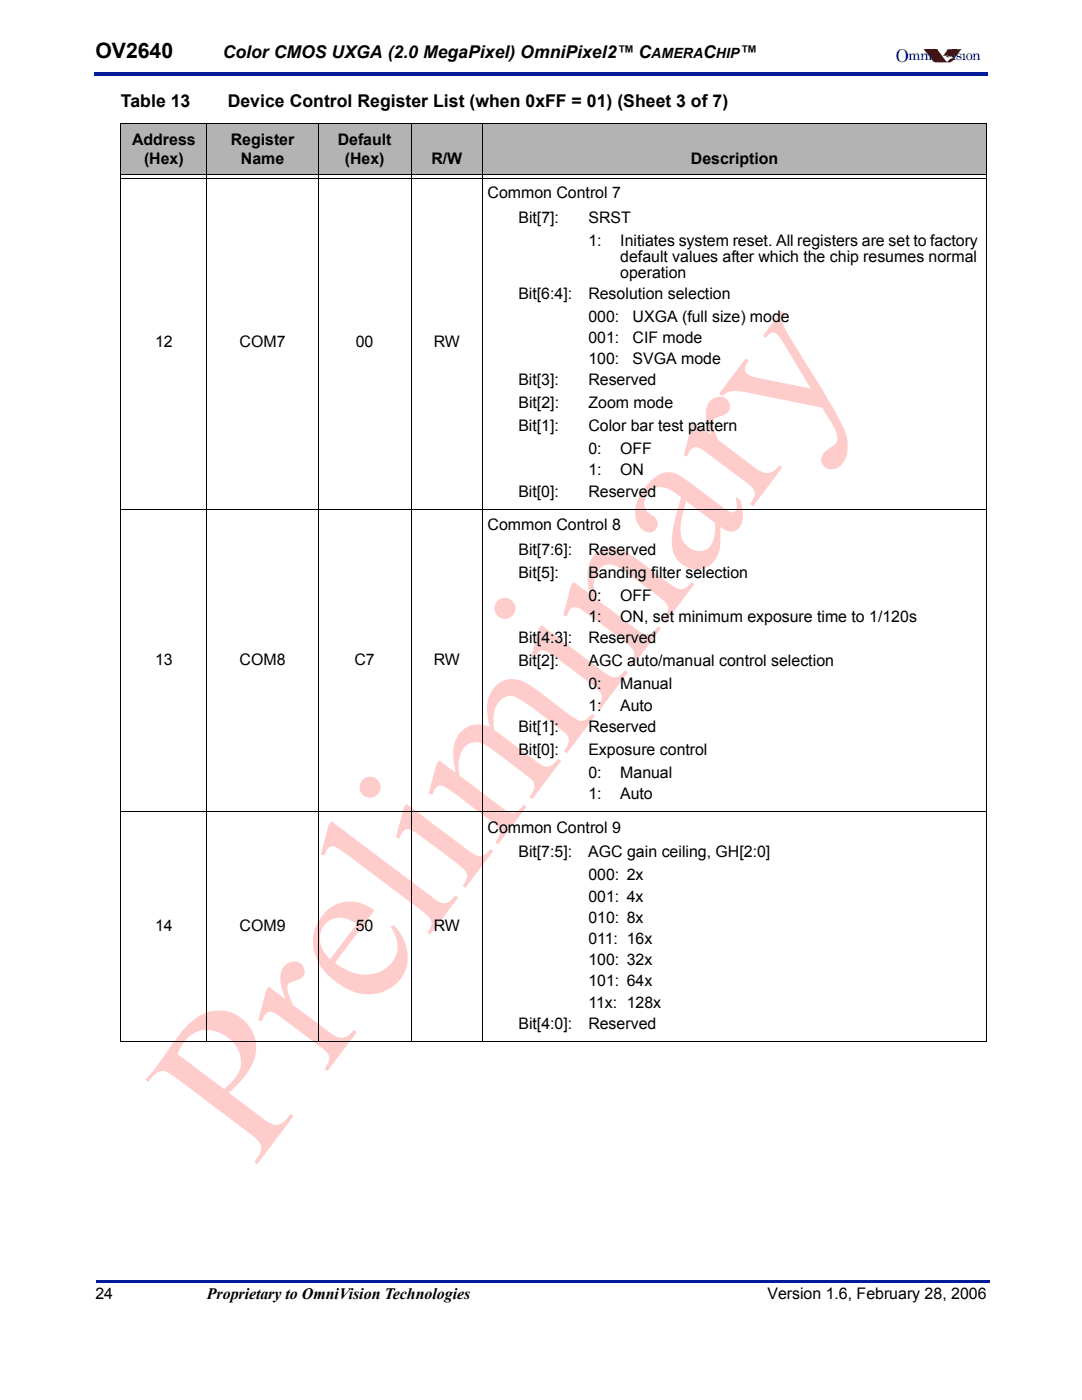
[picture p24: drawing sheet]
<svg xmlns="http://www.w3.org/2000/svg" width="216mm" height="279mm" viewBox="0 0 216 279" stroke-linecap="round" stroke-linejoin="round" font-family="sans-serif">
<defs><g id="words">
<text font-size="4.2" x="19" y="11.6">OV2640</text>
<g font-size="3.5">
<text x="44.4" y="11.6">Color CMOS UXGA (2.0 MegaPixel) OmniPixel2™ C</text>
<text x="140.3" y="11.6">C</text>
<text x="147.6" y="11.6">™</text>
<text x="24.1" y="21.4">Table 13</text>
<text x="45.4" y="21.4">Device Control Register List (when 0xFF = 01) (Sheet 3 of 7)</text>
</g>
<text font-size="3.5" fill="#001a9a" x="178.7" y="12.3">O</text>
<g font-size="3.2">
<text x="26.4" y="28.9">Address</text>
<text x="46" y="28.9">Register</text>
<text x="67.4" y="28.9">Default</text>
<text x="28.7" y="32.8">(Hex)</text>
<text x="48.1" y="32.8">Name</text>
<text x="68.8" y="32.8">(Hex)</text>
<text x="86.1" y="32.8">R/W</text>
<text x="137.9" y="32.8">Description</text>
<text x="97.3" y="39.5">Common Control 7</text>
<text x="103.4" y="44.5">Bit[7]:</text>
<text x="117.4" y="44.5">SRST</text>
<text x="117.4" y="49">1:</text>
<text x="123.8" y="52.2">default values after which the chip resumes normal</text>
<text x="123.8" y="49">Initiates system reset. All registers are set to factory</text>
<text x="103.4" y="59.6">Bit[6:4]:</text>
<text x="117.4" y="59.6">Resolution selection</text>
<text x="123.8" y="55.4">operation</text>
<text x="117.4" y="64.2">000:</text>
<text x="126.2" y="64.2">UXGA (full size) mode</text>
<text x="30.9" y="69.3">12</text>
<text x="47.8" y="69.3">COM7</text>
<text x="71" y="69.3">00</text>
<text x="86.5" y="69.3">RW</text>
<text x="117.4" y="68.4">001:</text>
<text x="126.2" y="68.4">CIF mode</text>
<text x="103.4" y="76.9">Bit[3]:</text>
<text x="117.4" y="76.9">Reserved</text>
<text x="117.4" y="72.7">100:</text>
<text x="126.2" y="72.7">SVGA mode</text>
<text x="103.4" y="81.5">Bit[2]:</text>
<text x="117.4" y="81.5">Zoom mode</text>
<text x="103.4" y="86.1">Bit[1]:</text>
<text x="117.4" y="86.1">Color bar test pattern</text>
<text x="117.4" y="90.7">0:</text>
<text x="117.4" y="94.9">1:</text>
<text x="123.8" y="90.7">OFF</text>
<text x="123.8" y="94.9">ON</text>
<text x="103.4" y="99.1">Bit[0]:</text>
<text x="117.4" y="99.1">Reserved</text>
<text x="97.3" y="105.8">Common Control 8</text>
<text x="103.4" y="110.8">Bit[7:6]:</text>
<text x="117.4" y="110.8">Reserved</text>
<text x="103.4" y="115.4">Bit[5]:</text>
<text x="117.4" y="115.4">Banding filter selection</text>
<text x="117.4" y="120">0:</text>
<text x="123.8" y="120">OFF</text>
<text x="117.4" y="124.2">1:</text>
<text x="123.8" y="124.2">ON, set minimum exposure time to 1/120s</text>
<text x="103.4" y="128.4">Bit[4:3]:</text>
<text x="117.4" y="128.4">Reserved</text>
<text x="30.9" y="132.7">13</text>
<text x="47.8" y="132.7">COM8</text>
<text x="70.7" y="132.7">C7</text>
<text x="86.5" y="132.7">RW</text>
<text x="103.4" y="133">Bit[2]:</text>
<text x="117.4" y="133">AGC auto/manual control selection</text>
<text x="117.4" y="137.6">0:</text>
<text x="123.8" y="137.6">Manual</text>
<text x="117.4" y="141.8">1:</text>
<text x="123.8" y="141.8">Auto</text>
<text x="103.4" y="146">Bit[1]:</text>
<text x="117.4" y="146">Reserved</text>
<text x="103.4" y="150.6">Bit[0]:</text>
<text x="117.4" y="150.6">Exposure control</text>
<text x="117.4" y="155.2">0:</text>
<text x="123.8" y="155.2">Manual</text>
<text x="117.4" y="159.4">1:</text>
<text x="123.8" y="159.4">Auto</text>
<text x="97.3" y="166.2">Common Control 9</text>
<text x="103.4" y="171.1">Bit[7:5]:</text>
<text x="117.4" y="171.1">AGC gain ceiling, GH[2:0]</text>
<text x="117.4" y="175.7">000: 2x</text>
<text x="117.4" y="179.9">001: 4x</text>
<text x="30.9" y="185.7">14</text>
<text x="47.8" y="185.7">COM9</text>
<text x="71" y="185.7">50</text>
<text x="86.5" y="185.7">RW</text>
<text x="117.4" y="184.1">010: 8x</text>
<text x="117.4" y="188.4">011: 16x</text>
<text x="117.4" y="192.6">100: 32x</text>
<text x="117.4" y="196.8">101: 64x</text>
<text x="117.4" y="201.1">11x: 128x</text>
<text x="103.4" y="205.3">Bit[4:0]:</text>
<text x="117.4" y="205.3">Reserved</text>
<text x="19" y="259.3">24</text>
<text x="41.3" y="259.3">Proprietary to OmniVision Technologies</text>
<text x="153.1" y="259.3">Version 1.6, February 28, 2006</text>
</g>
<g font-size="2.8">
<text x="130" y="11.6">AMERA</text>
<text x="142.9" y="11.6">HIP</text>
</g>
<g font-size="2.8" fill="#001a9a">
<text x="181.2" y="12">mni</text>
<text x="189.9" y="12">ision</text>
</g>
</g></defs>
<g fill="#001a9a">
<path d="M18.7 14.5h.3v.7h-.3z"/>
<path d="M19 14.5h178.2v.7h-178.2z"/>
<path d="M19.1 255.4h.3v.5h-.3z"/>
<path d="M19.4 255.4h178.1v.5h-178.1z"/>
</g>
<g fill="#bf0000">
<path d="M184.3 9.8h2.7l1.2 1.6a1.43 1.43 0 0 0 .9 .9l.4-.4 .6-.2-.2-.4-1.7-.2 1-1.3h2.6l-1.7 2.3-.4 .3h-3l-.5-.2z" fill-rule="evenodd"/>
<path d="M188.9 11.2l.4 .2h-.3l-.2-.1z" fill-rule="evenodd"/>
</g>
<g fill="#bf0000">
<path d="M184.3 9.8l1.9 2.4 .5 .2h2.7l.5-.1 1.9-2.5h-2.6l-1 1.3 1.7 .1 .2 .5-.2-.1-.4 .3-.4 .5-.4-.2-1.7-2.4h-2.7h2.7l1.7 2.4 .4 .2 .1-.1a.88 .88 0 0 1 .9-.6l-.2-.5-.6 .1-.2-.2h-.9l1-1.3h2.7l-1.8 2.3-.3 .3h-3.1l-.5-.2z"/>
<path d="M188.8 11.2h.3l.2 .2-.3 .1-.1-.2 .2 .2 .2-.1v-.1l-.4-.1-.1 .1z"/>
<path d="M188.7 11.3h.2z"/>
</g>
<path d="M191.9 9.9h1v.7h-1z" fill="#fff"/>
<g fill="#bf0000">
<path d="M190 9.9h.8v.7h-.8z"/>
<path d="M185.2 9.9h.8v.7h-.8z"/>
</g>
<g fill="#fcc">
<path d="M57 192.6a2.15 2.15 0 0 1 2.5-.6 2.15 2.15 0 0 1 1.2 2.2 2.4 2.4 0 0 1-2.1 1.6 1.26 1.26 0 0 0-1.2 1.6l.3 1.4 .7 1.7 7.6 5.7a2.85 2.85 0 0 0 4.3-.2l.3-.5 .6 .5-5.8 7.7-.6-.4a2.57 2.57 0 0 0 .6-3.1l-1-.9-5.4-4.1a23.8 23.8 0 0 0-4.6-3.2 1.88 1.88 0 0 0-2.2 1.8l-.7-.2 1.6-6 .5-.7 3.4 2.6a8.2 8.2 0 0 1-.8-5.9z"/>
<path d="M66.1 163.9l20.1 15.1a4.2 4.2 0 0 0 2.8 1.2 3.3 3.3 0 0 0 1.8-1.5l.6 .4-5.6 7.4-.6-.4a2.21 2.21 0 0 0 .5-2.9l-1.6-1.5-14.3-10.8a10.1 10.1 0 0 0-3.5-2 1.83 1.83 0 0 0-1.5 1.8l-.8-.2 1.6-5.9z"/>
<path d="M98.9 136.9a5.2 5.2 0 0 1 6.8-.2l3.4 2.5a47.1 47.1 0 0 0 6.5 4.6 2.49 2.49 0 0 0 2.5-1.4l.6 .5-5.6 7.4-.6-.4a3 3 0 0 0 .9-2.9 13.1 13.1 0 0 0-3.5-2.9 39.9 39.9 0 0 0-7.4-5.1 3.2 3.2 0 0 0-3.7 2.5 10 10 0 0 0-.2 4.1l8.5 6.4a2.67 2.67 0 0 0 2.8 .9l1.5-1.5 .6 .4-5.8 7.7-.6-.5 .3-.4a2.1 2.1 0 0 0-.2-3.3l-6.4-4.9a12.9 12.9 0 0 0-3.7-2.2 3.1 3.1 0 0 0-3.8 2.5 8 8 0 0 0-.1 4.1l8.1 6.1a5.5 5.5 0 0 0 2.4 1.3 2.9 2.9 0 0 0 2.3-1.6l.6 .4-5.7 7.5-.6-.5a2.28 2.28 0 0 0 .6-2.9l-1-1-6.1-4.6a18.5 18.5 0 0 0-4-2.6 1.39 1.39 0 0 0-1.8 1.2l-.2 .5-.8-.2 1.6-5.9 .6-.8 3.2 2.5-.2-.9a8.4 8.4 0 0 1 .9-6.8 4.7 4.7 0 0 1 6.1-1.4 10.2 10.2 0 0 1 .1-6.7z"/>
<path d="M119 110.3a5 5 0 0 1 6.1-.1l7.8 5.8a5.1 5.1 0 0 0 3.4 1.6 3.5 3.5 0 0 0 1.7-1.5l.6 .5-5.7 7.5-.6-.5 .3-.4a2.1 2.1 0 0 0-.2-3.4l-7-5.2a7.3 7.3 0 0 0-3.8-1.9 3.3 3.3 0 0 0-3 3.3l-.1 2.2 .2 1.1 7.9 6a4.2 4.2 0 0 0 2.9 1.3 3.4 3.4 0 0 0 1.8-1.6l.6 .4-5.6 7.5-.6-.5a2.19 2.19 0 0 0 .4-2.9 101.5 101.5 0 0 0-9.5-7.4 2.87 2.87 0 0 0-2.2-.9l-.5 .3-.4 .6-.4 .9-.7-.2 1.5-5.9 .6-.8 3.2 2.5a11 11 0 0 1 0-6.5l.4-.7z"/>
<path d="M141.9 79.9a2.15 2.15 0 0 1 2.5-.6 2.15 2.15 0 0 1 1.2 2.3 2.4 2.4 0 0 1-2.1 1.6 1.26 1.26 0 0 0-1.2 1.5l.3 1.4 .7 1.7 7.6 5.7a2.85 2.85 0 0 0 4.3-.2l.3-.4 .6 .4-5.8 7.7-.6-.4a2.57 2.57 0 0 0 .6-3.1l-1-.9-5.4-4.1a23.8 23.8 0 0 0-4.6-3.2 1.88 1.88 0 0 0-2.2 1.8l-.7-.2 1.6-6 .5-.7 3.4 2.6a8.2 8.2 0 0 1-.8-5.8z"/>
<path d="M155.9 62.1l.6 .4a2.51 2.51 0 0 0-.1 2.7l5 8.2a93.6 93.6 0 0 1 7.4 13.2 7 7 0 0 1-.7 6 2.37 2.37 0 0 1-4.1-.1 2.6 2.6 0 0 1 1.6-3.1 2.17 2.17 0 0 0 1.3-3.1l-.5-1-2.3-3.9-15.5-3.2a6.8 6.8 0 0 0-3.6 .2l-.9 .6-.6-.4 5.3-7.1 .6 .5a1.73 1.73 0 0 0-.1 2.8l2 .7 10.5 2-6.4-10.4a1.27 1.27 0 0 0-1.1-.7 1.27 1.27 0 0 0-1.2 .7l-.3 .3-.6-.4z"/>
<path d="M37.5 204.6a8 8 0 0 1 10.2-1.7 7.4 7.4 0 0 1 2 10.7 19.3 19.3 0 0 1-4 4.5l7.4 5.6a2.6 2.6 0 0 0 4.1-.4l.8-1 .6 .5-7.3 9.5-.6-.4a3.8 3.8 0 0 0 1.3-3.5 5.9 5.9 0 0 0-2.2-2.2l-14.5-10.9a5.6 5.6 0 0 0-2.9-1.6 4.1 4.1 0 0 0-2.8 2.2l-.6-.4a63.6 63.6 0 0 0 6-8zM37.6 207a9.2 9.2 0 0 0-2.2 3.4l9.3 7 .6-.6a6 6 0 0 0 2.5-6.5 7.2 7.2 0 0 0-7.8-4.6l-.9 .3z"/>
<path d="M64.8 182.2a7.1 7.1 0 0 1 9.9-.5l-7.9 10.5a8.7 8.7 0 0 0 9.4 1.6 5.5 5.5 0 0 0 2.3-8l-.6-.9 .7-.2a8.4 8.4 0 0 1 1.4 10.6 8.7 8.7 0 0 1-12.1 1.3 10.8 10.8 0 0 1-5.5-8.4 8.3 8.3 0 0 1 2.4-6zM65.3 184.1a4.8 4.8 0 0 0 .6 7.3l5.3-7a4.5 4.5 0 0 0-5.9-.3z"/>
<path d="M71.7 157.1a2.1 2.1 0 0 1 4.2 0 2.1 2.1 0 0 1-4.2 0zM81.1 160.4l12.5 9.4a3.1 3.1 0 0 0 2.9 .9l.7-.6 .6-.7 .6 .5-5.5 7.3-.6-.4a2.32 2.32 0 0 0 .5-3l-.4-.4a131.3 131.3 0 0 0-10.3-7.7 1.45 1.45 0 0 0-2.2 1.1l-.1 .5-.8-.2 1.6-6z"/>
<path d="M98.6 121.4a2.1 2.1 0 0 1 4.2 0 2.1 2.1 0 0 1-4.2 0zM108 124.7l12.5 9.5a3.1 3.1 0 0 0 2.9 .8l.7-.6 .6-.7 .6 .5-5.5 7.3-.6-.4a2.32 2.32 0 0 0 .5-3l-.4-.4a131.3 131.3 0 0 0-10.3-7.7 1.45 1.45 0 0 0-2.2 1.2l-.1 .4-.8-.2 1.6-5.9z"/>
<path d="M129.6 96.2a4.8 4.8 0 0 1 5-1.8 41.4 41.4 0 0 1 6.7 4.7l.8 .6a12.7 12.7 0 0 0 4 2.6 1.18 1.18 0 0 0 .9-1.6l-.2-1.6 .9 .7 .4 1.4a4.9 4.9 0 0 1-.7 4.2 2.3 2.3 0 0 1-3.2 .1l-.5-.3 .1 .6a13.6 13.6 0 0 1-.6 5.1 4.6 4.6 0 0 1-7.9 1 6.3 6.3 0 0 1-1.2-5.2l.7-3.3 1.1-4.1-1.2-.9a4.3 4.3 0 0 0-4-1 3.2 3.2 0 0 0-1.6 4.6l.7 .6a2.01 2.01 0 0 1 1.1 2.9 1.89 1.89 0 0 1-3.1-.1 5.8 5.8 0 0 1 0-6.8zM136.9 100l-.7 2.7a7.1 7.1 0 0 0 .3 5.6 3.6 3.6 0 0 0 4.6 1.2 5.1 5.1 0 0 0 1.6-4.2v-.9z"/>
</g>
<g fill="#b3b3b3">
<path d="M24.1 24.7h17.3v10h-17.3z"/>
<path d="M41.3 24.7h22.3v10h-22.3z"/>
<path d="M63.5 24.7h18.6v10h-18.6z"/>
<path d="M82 24.7h14.4v10h-14.4z"/>
<path d="M96.3 24.7h100.6v10h-100.6z"/>
</g>
<path d="M24 24.7h172.9M24.1 24.8v182.9M24.2 34.8h172.6M24.2 35.7h172.6M41.3 24.6v183.3M63.5 24.6v183.3M82 24.6v183.3M96.3 24.6v183.3M196.8 24.8v182.9M24 101.6h172.9M24 161.9h172.9M24 207.8h172.9" fill="none" stroke="#000" stroke-width=".2"/>
<use href="#words"/>
</svg>
